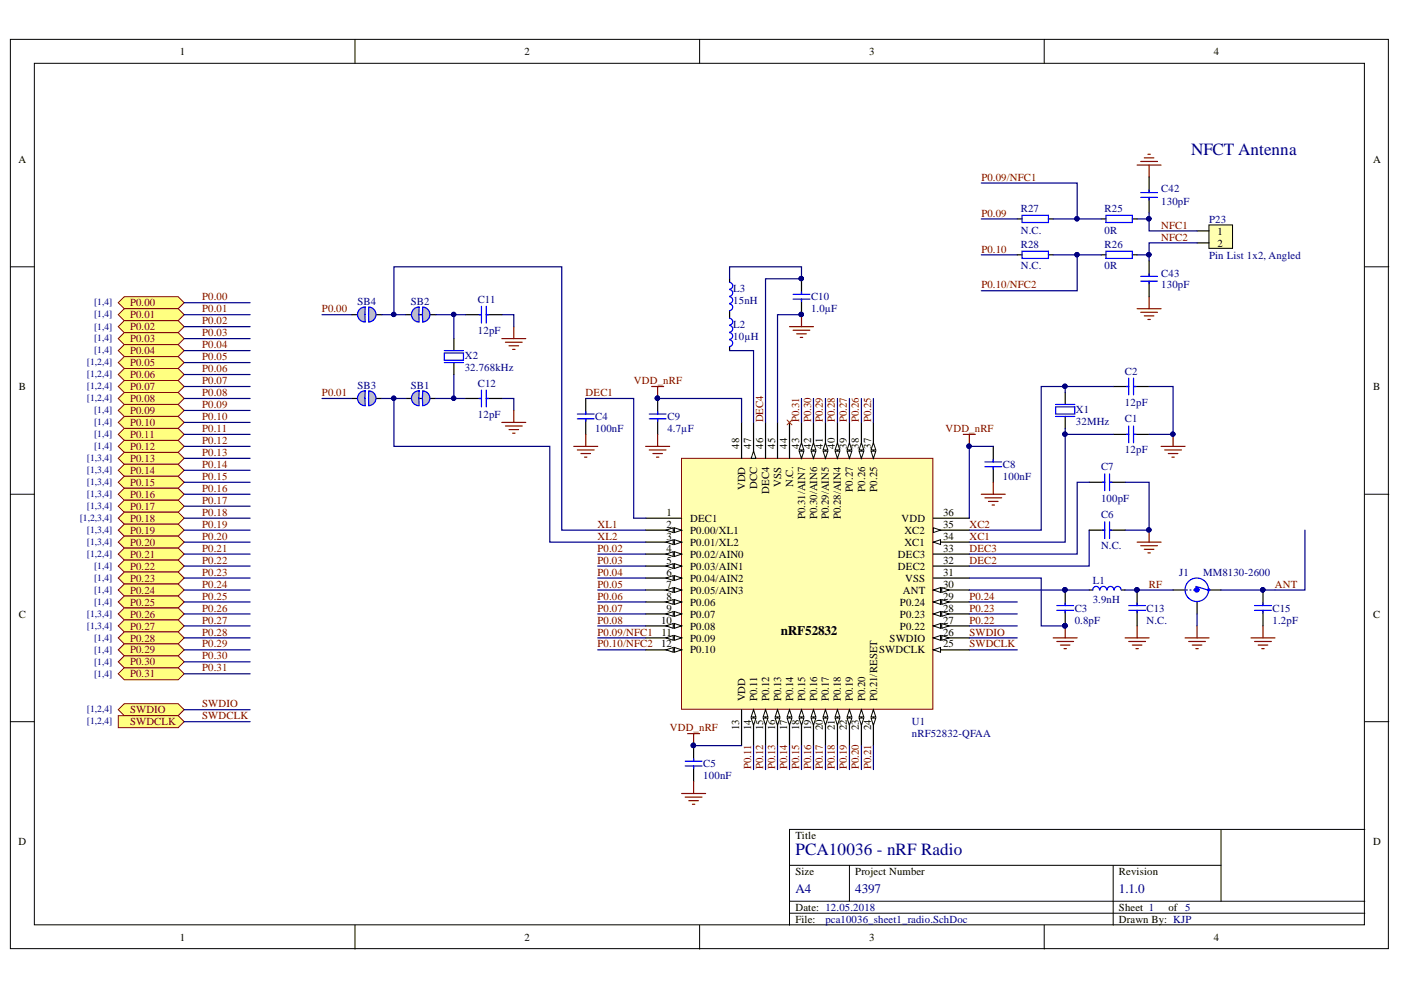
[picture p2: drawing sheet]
<svg xmlns="http://www.w3.org/2000/svg" width="297mm" height="210mm" viewBox="0 0 297 210" stroke-linecap="round" stroke-linejoin="round" font-family="sans-serif">
<defs><g id="words">
<g font-size="3.6" fill="#000080">
<text x="252.6" y="32.9">NFCT Antenna</text>
<text x="168.7" y="181.4">PCA10036 - nRF Radio</text>
</g>
<text font-size="2.8" x="165.5" y="134.7">nRF52832</text>
<g font-size="2.8" fill="#000080">
<text x="168.7" y="189.2">A4</text>
<text x="181.3" y="189.2">4397</text>
<text x="237.2" y="189.2">1.1.0</text>
</g>
<g font-size="2.3">
<text x="38.1" y="11.7">1</text>
<text x="111.2" y="11.7">2</text>
<text x="184.3" y="11.7">3</text>
<text x="257.4" y="11.7">4</text>
<text x="3.9" y="34.5">A</text>
<text x="291.1" y="34.5">A</text>
<text x="258.1" y="49.8">1</text>
<text x="258.1" y="52.3">2</text>
<text x="4" y="82.7">B</text>
<text x="291.1" y="82.7">B</text>
<text x="156.7" y="95.1" transform="rotate(-90 156.7 95.1)">48</text>
<text x="159.3" y="95.1" transform="rotate(-90 159.3 95.1)">47</text>
<text x="161.8" y="95.1" transform="rotate(-90 161.8 95.1)">46</text>
<text x="164.3" y="95.1" transform="rotate(-90 164.3 95.1)">45</text>
<text x="166.9" y="95.1" transform="rotate(-90 166.9 95.1)">44</text>
<text x="169.4" y="95.1" transform="rotate(-90 169.4 95.1)">43</text>
<text x="172" y="95.1" transform="rotate(-90 172 95.1)">42</text>
<text x="174.5" y="95.1" transform="rotate(-90 174.5 95.1)">41</text>
<text x="177" y="95.1" transform="rotate(-90 177 95.1)">40</text>
<text x="179.6" y="95.1" transform="rotate(-90 179.6 95.1)">39</text>
<text x="182.1" y="95.1" transform="rotate(-90 182.1 95.1)">38</text>
<text x="184.7" y="95.1" transform="rotate(-90 184.7 95.1)">37</text>
<text x="158" y="103.9" transform="rotate(-90 158 103.9)">VDD</text>
<text x="160.5" y="103.7" transform="rotate(-90 160.5 103.7)">DCC</text>
<text x="163.1" y="104.7" transform="rotate(-90 163.1 104.7)">DEC4</text>
<text x="165.6" y="103.2" transform="rotate(-90 165.6 103.2)">VSS</text>
<text x="168.1" y="103.3" transform="rotate(-90 168.1 103.3)">N.C.</text>
<text x="180.8" y="104.3" transform="rotate(-90 180.8 104.3)">P0.27</text>
<text x="183.5" y="104.3" transform="rotate(-90 183.5 104.3)">P0.26</text>
<text x="186" y="104.3" transform="rotate(-90 186 104.3)">P0.25</text>
<text x="141.3" y="109.4">1</text>
<text x="141.3" y="111.9">2</text>
<text x="146.3" y="110.7">DEC1</text>
<text x="146.3" y="113.2">P0.00/XL1</text>
<text x="170.7" y="110.1" transform="rotate(-90 170.7 110.1)">P0.31/AIN7</text>
<text x="173.2" y="110.1" transform="rotate(-90 173.2 110.1)">P0.30/AIN6</text>
<text x="175.8" y="110.1" transform="rotate(-90 175.8 110.1)">P0.29/AIN5</text>
<text x="178.3" y="110.1" transform="rotate(-90 178.3 110.1)">P0.28/AIN4</text>
<text x="191.2" y="110.7">VDD</text>
<text x="191.7" y="113.2">XC2</text>
<text x="199.9" y="111.9">35</text>
<text x="199.9" y="109.4">36</text>
<text x="141.3" y="114.5">3</text>
<text x="141.3" y="117">4</text>
<text x="141.3" y="119.5">5</text>
<text x="146.3" y="115.7">P0.01/XL2</text>
<text x="146.3" y="118.3">P0.02/AIN0</text>
<text x="190.4" y="118.3">DEC3</text>
<text x="191.7" y="115.7">XC1</text>
<text x="199.9" y="119.5">32</text>
<text x="199.9" y="117">33</text>
<text x="199.9" y="114.5">34</text>
<text x="141.3" y="122.1">6</text>
<text x="141.3" y="124.6">7</text>
<text x="146.3" y="120.8">P0.03/AIN1</text>
<text x="146.3" y="123.3">P0.04/AIN2</text>
<text x="146.3" y="125.9">P0.05/AIN3</text>
<text x="190.4" y="120.8">DEC2</text>
<text x="191.4" y="125.9">ANT</text>
<text x="191.9" y="123.3">VSS</text>
<text x="199.9" y="122.1">31</text>
<text x="199.9" y="124.6">30</text>
<text x="4" y="130.9">C</text>
<text x="141.3" y="127.1">8</text>
<text x="141.3" y="129.7">9</text>
<text x="146.3" y="128.4">P0.06</text>
<text x="146.3" y="130.9">P0.07</text>
<text x="190.8" y="130.9">P0.23</text>
<text x="190.8" y="128.4">P0.24</text>
<text x="199.9" y="129.7">28</text>
<text x="199.9" y="127.1">29</text>
<text x="291.1" y="130.9">C</text>
<text x="140.2" y="137.3">12</text>
<text x="140.2" y="132.2">10</text>
<text x="140.2" y="134.7">11</text>
<text x="146.3" y="133.5">P0.08</text>
<text x="146.3" y="136">P0.09</text>
<text x="188.6" y="136">SWDIO</text>
<text x="190.8" y="133.5">P0.22</text>
<text x="199.9" y="137.3">25</text>
<text x="199.9" y="134.7">26</text>
<text x="199.9" y="132.2">27</text>
<text x="146.3" y="138.6">P0.10</text>
<text x="186.4" y="138.6">SWDCLK</text>
<text x="158" y="148.7" transform="rotate(-90 158 148.7)">VDD</text>
<text x="160.5" y="148.7" transform="rotate(-90 160.5 148.7)">P0.11</text>
<text x="163.1" y="148.7" transform="rotate(-90 163.1 148.7)">P0.12</text>
<text x="165.6" y="148.7" transform="rotate(-90 165.6 148.7)">P0.13</text>
<text x="168.1" y="148.7" transform="rotate(-90 168.1 148.7)">P0.14</text>
<text x="170.7" y="148.7" transform="rotate(-90 170.7 148.7)">P0.15</text>
<text x="173.2" y="148.7" transform="rotate(-90 173.2 148.7)">P0.16</text>
<text x="175.8" y="148.7" transform="rotate(-90 175.8 148.7)">P0.17</text>
<text x="178.3" y="148.7" transform="rotate(-90 178.3 148.7)">P0.18</text>
<text x="180.8" y="148.7" transform="rotate(-90 180.8 148.7)">P0.19</text>
<text x="183.5" y="148.7" transform="rotate(-90 183.5 148.7)">P0.20</text>
<text x="186" y="148.7" transform="rotate(-90 186 148.7)">P0.21/RESET</text>
<text x="156.7" y="154.8" transform="rotate(-90 156.7 154.8)">13</text>
<text x="159.3" y="154.8" transform="rotate(-90 159.3 154.8)">14</text>
<text x="161.8" y="154.8" transform="rotate(-90 161.8 154.8)">15</text>
<text x="164.3" y="154.8" transform="rotate(-90 164.3 154.8)">16</text>
<text x="166.9" y="154.8" transform="rotate(-90 166.9 154.8)">17</text>
<text x="169.4" y="154.8" transform="rotate(-90 169.4 154.8)">18</text>
<text x="172" y="154.8" transform="rotate(-90 172 154.8)">19</text>
<text x="174.5" y="154.8" transform="rotate(-90 174.5 154.8)">20</text>
<text x="177" y="154.8" transform="rotate(-90 177 154.8)">21</text>
<text x="179.6" y="154.8" transform="rotate(-90 179.6 154.8)">22</text>
<text x="182.1" y="154.8" transform="rotate(-90 182.1 154.8)">23</text>
<text x="184.7" y="154.8" transform="rotate(-90 184.7 154.8)">24</text>
<text x="3.9" y="179.2">D</text>
<text x="168.7" y="177.9">Title</text>
<text x="291.1" y="179.2">D</text>
<text x="168.7" y="185.5">Size</text>
<text x="181.3" y="185.5">Project Number</text>
<text x="237.2" y="185.5">Revision</text>
<text x="168.7" y="193.1">Date: 12.05.2018</text>
<text x="168.7" y="195.7">File:</text>
<text x="237.2" y="193.1">Sheet 1</text>
<text x="237.2" y="195.7">Drawn By: KJP</text>
<text x="247.7" y="193.1">of 5</text>
<text x="38.1" y="199.5">1</text>
<text x="111.2" y="199.5">2</text>
<text x="184.3" y="199.5">3</text>
<text x="257.4" y="199.5">4</text>
</g>
<g font-size="2.3" fill="#800000">
<text x="208.1" y="38.3">P0.09/NFC1</text>
<text x="208.1" y="46">P0.09</text>
<text x="208.1" y="53.6">P0.10</text>
<text x="246.2" y="48.5">NFC1</text>
<text x="246.2" y="51">NFC2</text>
<text x="27.6" y="65">P0.00</text>
<text x="42.9" y="63.7">P0.00</text>
<text x="208.1" y="61.2">P0.10/NFC2</text>
<text x="27.6" y="67.5">P0.01</text>
<text x="27.6" y="70">P0.02</text>
<text x="42.9" y="66.2">P0.01</text>
<text x="42.9" y="68.8">P0.02</text>
<text x="42.9" y="71.3">P0.03</text>
<text x="68.3" y="66.2">P0.00</text>
<text x="27.6" y="72.6">P0.03</text>
<text x="27.6" y="75.1">P0.04</text>
<text x="27.6" y="77.6">P0.05</text>
<text x="42.9" y="73.8">P0.04</text>
<text x="42.9" y="76.4">P0.05</text>
<text x="27.6" y="80.2">P0.06</text>
<text x="27.6" y="82.7">P0.07</text>
<text x="42.9" y="81.4">P0.07</text>
<text x="42.9" y="78.9">P0.06</text>
<text x="42.9" y="84">P0.08</text>
<text x="68.3" y="84">P0.01</text>
<text x="124.2" y="84">DEC1</text>
<text x="134.4" y="81.4">VDD_nRF</text>
<text x="27.6" y="85.2">P0.08</text>
<text x="27.6" y="87.8">P0.09</text>
<text x="42.9" y="86.5">P0.09</text>
<text x="42.9" y="89">P0.10</text>
<text x="161.8" y="89.6" transform="rotate(-90 161.8 89.6)">DEC4</text>
<text x="169.4" y="89.6" transform="rotate(-90 169.4 89.6)">P0.31</text>
<text x="172" y="89.6" transform="rotate(-90 172 89.6)">P0.30</text>
<text x="174.5" y="89.6" transform="rotate(-90 174.5 89.6)">P0.29</text>
<text x="177" y="89.6" transform="rotate(-90 177 89.6)">P0.28</text>
<text x="179.6" y="89.6" transform="rotate(-90 179.6 89.6)">P0.27</text>
<text x="182.1" y="89.6" transform="rotate(-90 182.1 89.6)">P0.26</text>
<text x="184.7" y="89.6" transform="rotate(-90 184.7 89.6)">P0.25</text>
<text x="27.6" y="90.3">P0.10</text>
<text x="27.6" y="92.8">P0.11</text>
<text x="27.6" y="95.4">P0.12</text>
<text x="42.9" y="91.6">P0.11</text>
<text x="42.9" y="94.1">P0.12</text>
<text x="200.5" y="91.6">VDD_nRF</text>
<text x="27.6" y="97.9">P0.13</text>
<text x="27.6" y="100.4">P0.14</text>
<text x="42.9" y="96.6">P0.13</text>
<text x="42.9" y="99.2">P0.14</text>
<text x="42.9" y="101.7">P0.15</text>
<text x="27.6" y="103">P0.15</text>
<text x="27.6" y="105.6">P0.16</text>
<text x="42.9" y="104.3">P0.16</text>
<text x="42.9" y="106.9">P0.17</text>
<text x="27.6" y="108.1">P0.17</text>
<text x="27.6" y="110.7">P0.18</text>
<text x="27.6" y="113.2">P0.19</text>
<text x="42.9" y="109.4">P0.18</text>
<text x="42.9" y="111.9">P0.19</text>
<text x="126.7" y="111.9">XL1</text>
<text x="205.5" y="111.9">XC2</text>
<text x="27.6" y="115.7">P0.20</text>
<text x="27.6" y="118.3">P0.21</text>
<text x="42.9" y="114.5">P0.20</text>
<text x="42.9" y="117">P0.21</text>
<text x="42.9" y="119.5">P0.22</text>
<text x="126.7" y="114.5">XL2</text>
<text x="126.7" y="117">P0.02</text>
<text x="126.7" y="119.5">P0.03</text>
<text x="205.5" y="114.5">XC1</text>
<text x="205.5" y="117">DEC3</text>
<text x="205.5" y="119.5">DEC2</text>
<text x="27.6" y="120.8">P0.22</text>
<text x="27.6" y="123.3">P0.23</text>
<text x="27.6" y="125.9">P0.24</text>
<text x="42.9" y="122.1">P0.23</text>
<text x="42.9" y="124.6">P0.24</text>
<text x="126.7" y="122.1">P0.04</text>
<text x="126.7" y="124.6">P0.05</text>
<text x="243.6" y="124.6">RF</text>
<text x="270.3" y="124.6">ANT</text>
<text x="27.6" y="128.4">P0.25</text>
<text x="27.6" y="130.9">P0.26</text>
<text x="42.9" y="127.1">P0.25</text>
<text x="42.9" y="129.7">P0.26</text>
<text x="126.7" y="129.7">P0.07</text>
<text x="126.7" y="127.1">P0.06</text>
<text x="205.5" y="129.7">P0.23</text>
<text x="205.5" y="127.1">P0.24</text>
<text x="27.6" y="133.5">P0.27</text>
<text x="27.6" y="136">P0.28</text>
<text x="42.9" y="134.7">P0.28</text>
<text x="42.9" y="137.3">P0.29</text>
<text x="42.9" y="132.2">P0.27</text>
<text x="126.7" y="132.2">P0.08</text>
<text x="126.7" y="137.3">P0.10/NFC2</text>
<text x="126.7" y="134.7">P0.09/NFC1</text>
<text x="205.5" y="132.2">P0.22</text>
<text x="205.5" y="137.3">SWDCLK</text>
<text x="205.5" y="134.7">SWDIO</text>
<text x="27.6" y="138.6">P0.29</text>
<text x="27.6" y="141.1">P0.30</text>
<text x="27.6" y="143.6">P0.31</text>
<text x="42.9" y="139.8">P0.30</text>
<text x="42.9" y="142.4">P0.31</text>
<text x="42.9" y="150">SWDIO</text>
<text x="27.6" y="151.2">SWDIO</text>
<text x="27.6" y="153.8">SWDCLK</text>
<text x="42.9" y="152.5">SWDCLK</text>
<text x="142" y="155">VDD_nRF</text>
<text x="159.3" y="163.1" transform="rotate(-90 159.3 163.1)">P0.11</text>
<text x="161.8" y="163.1" transform="rotate(-90 161.8 163.1)">P0.12</text>
<text x="164.3" y="163.1" transform="rotate(-90 164.3 163.1)">P0.13</text>
<text x="166.9" y="163.1" transform="rotate(-90 166.9 163.1)">P0.14</text>
<text x="169.4" y="163.1" transform="rotate(-90 169.4 163.1)">P0.15</text>
<text x="172" y="163.1" transform="rotate(-90 172 163.1)">P0.16</text>
<text x="174.5" y="163.1" transform="rotate(-90 174.5 163.1)">P0.17</text>
<text x="177" y="163.1" transform="rotate(-90 177 163.1)">P0.18</text>
<text x="179.6" y="163.1" transform="rotate(-90 179.6 163.1)">P0.19</text>
<text x="182.1" y="163.1" transform="rotate(-90 182.1 163.1)">P0.20</text>
<text x="184.7" y="163.1" transform="rotate(-90 184.7 163.1)">P0.21</text>
</g>
<g font-size="2.3" fill="#000080">
<text x="246.2" y="40.8">C42</text>
<text x="216.4" y="44.9">R27</text>
<text x="234.2" y="44.9">R25</text>
<text x="246.2" y="43.4">130pF</text>
<text x="256.4" y="47.2">P23</text>
<text x="216.4" y="49.5">N.C.</text>
<text x="216.4" y="52.5">R28</text>
<text x="234.2" y="52.5">R26</text>
<text x="234.2" y="49.5">0R</text>
<text x="216.4" y="57.1">N.C.</text>
<text x="234.2" y="57.1">0R</text>
<text x="246.2" y="58.6">C43</text>
<text x="256.4" y="54.8">Pin List 1x2, Angled</text>
<text x="75.8" y="64.6">SB4</text>
<text x="87.1" y="64.6">SB2</text>
<text x="101.3" y="64.2">C11</text>
<text x="155.5" y="61.9">L3</text>
<text x="155.5" y="64.5">15nH</text>
<text x="172" y="63.7">C10</text>
<text x="246.2" y="61.2">130pF</text>
<text x="101.3" y="70.8">12pF</text>
<text x="155.5" y="69.5">L2</text>
<text x="172" y="66.2">1.0µF</text>
<text x="98.5" y="76.1">X2</text>
<text x="155.5" y="72.1">10µH</text>
<text x="75.8" y="82.4">SB3</text>
<text x="87.1" y="82.4">SB1</text>
<text x="98.5" y="78.7">32.768kHz</text>
<text x="101.3" y="81.9">C12</text>
<text x="238.5" y="79.4">C2</text>
<text x="101.3" y="88.5">12pF</text>
<text x="126.2" y="89">C4</text>
<text x="141.5" y="89">C9</text>
<text x="228.1" y="87.5">X1</text>
<text x="238.5" y="89.6">C1</text>
<text x="238.5" y="86">12pF</text>
<text x="126.2" y="91.6">100nF</text>
<text x="141.5" y="91.6">4.7µF</text>
<text x="228.1" y="90.1">32MHz</text>
<text x="212.6" y="99.2">C8</text>
<text x="212.6" y="101.7">100nF</text>
<text x="233.4" y="99.7">C7</text>
<text x="238.5" y="96.1">12pF</text>
<text x="233.4" y="106.4">100pF</text>
<text x="233.4" y="109.9">C6</text>
<text x="233.4" y="116.5">N.C.</text>
<text x="231.7" y="123.9">L1</text>
<text x="250" y="122.1">J1</text>
<text x="255.1" y="122.1">MM8130-2600</text>
<text x="227.9" y="129.7">C3</text>
<text x="231.7" y="127.9">3.9nH</text>
<text x="243.1" y="129.7">C13</text>
<text x="269.8" y="129.7">C15</text>
<text x="227.9" y="132.2">0.8pF</text>
<text x="243.1" y="132.2">N.C.</text>
<text x="269.8" y="132.2">1.2pF</text>
<text x="193.4" y="153.8">U1</text>
<text x="193.4" y="156.3">nRF52832-QFAA</text>
<text x="149.1" y="162.6">C5</text>
<text x="149.1" y="165.2">100nF</text>
<text x="175" y="195.7">pca10036_sheet1_radio.SchDoc</text>
</g>
<g font-size="2" fill="#000080">
<text x="20" y="64.7">[1,4]</text>
<text x="20" y="67.2">[1,4]</text>
<text x="20" y="69.9">[1,4]</text>
<text x="18.4" y="77.5">[1,2,4]</text>
<text x="20" y="72.4">[1,4]</text>
<text x="20" y="74.9">[1,4]</text>
<text x="18.4" y="80">[1,2,4]</text>
<text x="18.4" y="82.5">[1,2,4]</text>
<text x="18.4" y="85.1">[1,2,4]</text>
<text x="20" y="87.6">[1,4]</text>
<text x="20" y="90.1">[1,4]</text>
<text x="20" y="92.7">[1,4]</text>
<text x="20" y="95.2">[1,4]</text>
<text x="18.4" y="97.7">[1,3,4]</text>
<text x="18.4" y="100.3">[1,3,4]</text>
<text x="18.4" y="102.8">[1,3,4]</text>
<text x="18.4" y="105.3">[1,3,4]</text>
<text x="18.4" y="107.9">[1,3,4]</text>
<text x="16.9" y="110.4">[1,2,3,4]</text>
<text x="18.4" y="113">[1,3,4]</text>
<text x="18.4" y="115.5">[1,3,4]</text>
<text x="18.4" y="118">[1,2,4]</text>
<text x="20" y="120.6">[1,4]</text>
<text x="20" y="123.1">[1,4]</text>
<text x="20" y="125.6">[1,4]</text>
<text x="18.4" y="130.8">[1,3,4]</text>
<text x="20" y="128.2">[1,4]</text>
<text x="18.4" y="133.3">[1,3,4]</text>
<text x="20" y="135.8">[1,4]</text>
<text x="20" y="138.4">[1,4]</text>
<text x="20" y="140.9">[1,4]</text>
<text x="20" y="143.5">[1,4]</text>
<text x="18.4" y="151.1">[1,2,4]</text>
<text x="18.4" y="153.6">[1,2,4]</text>
</g>
</g></defs>
<g fill="#fff" stroke="#000" stroke-width=".21">
<path d="M2.2 8.3h292.2v192.8h-292.2z"/>
<path d="M7.3 13.4h282v182.7h-282z"/>
</g>
<g fill="none" stroke="#000" stroke-width=".21">
<path d="M75.3 8.3v5.1M148.3 8.3v5.1M221.4 8.3v5.1M2.2 56.6h5.1M289.4 56.6h5.1M2.2 104.8h5.1M289.4 104.8h5.1M2.2 153h5.1M289.4 153h5.1M258.9 175.9v15.2M289.4 175.9h-122v20.3M75.3 196.2v5"/>
<path d="M148.3 196.2v5M167.4 193.6h122M167.4 183.5h91.5M167.4 191.1h122M180.1 183.5v7.6M221.4 196.2v5M236 183.5v12.7"/>
</g>
<g fill="#ffff80" stroke="#800000" stroke-width=".21">
<path d="M25.1 150.5l1.2-1.3h11.5l1.2 1.3-1.2 1.2h-11.5z" fill-rule="evenodd"/>
<path d="M25.1 151.7h12.7l1.2 1.3-1.2 1.3h-12.7z" fill-rule="evenodd"/>
</g>
<path d="M106.4 71.8h5.1M107.2 72.6h3.5M107.9 73.3h2.1M108.7 74.1h.5M108.9 69.3v2.5M106.4 89.6h5.1M107.2 90.3h3.5M107.9 91.1h2.1M108.7 91.8h.5M108.9 87v2.6" fill="none" stroke="#800000" stroke-width=".25"/>
<path d="M96.2 79.4v5.1M106.4 66.7h2.5v2.6M106.4 84.5h2.5v2.5" fill="none" stroke="#000080" stroke-width=".25"/>
<circle cx="96.2" cy="84.4" r=".46" fill="#000080" stroke="#000080" stroke-width=".21"/>
<g fill="#ffff80" stroke="#800000" stroke-width=".21">
<path d="M25.1 64.2l1.2-1.3h11.5l1.2 1.3-1.2 1.3h-11.5z" fill-rule="evenodd"/>
<path d="M25.1 66.7l1.2-1.2h11.5l1.2 1.2-1.2 1.3h-11.5z" fill-rule="evenodd"/>
<path d="M25.1 69.3l1.2-1.3h11.5l1.2 1.3-1.2 1.2h-11.5z" fill-rule="evenodd"/>
<path d="M25.1 71.8l1.2-1.3h11.5l1.2 1.3-1.2 1.3h-11.5z" fill-rule="evenodd"/>
<path d="M25.1 74.3l1.2-1.2h11.5l1.2 1.2-1.2 1.3h-11.5z" fill-rule="evenodd"/>
<path d="M25.1 76.9l1.2-1.3h11.5l1.2 1.3-1.2 1.2h-11.5z" fill-rule="evenodd"/>
<path d="M25.1 79.4l1.2-1.3h11.5l1.2 1.3-1.2 1.3h-11.5z" fill-rule="evenodd"/>
<path d="M25.1 81.9l1.2-1.2h11.5l1.2 1.2-1.2 1.3h-11.5z" fill-rule="evenodd"/>
<path d="M25.1 84.5l1.2-1.3h11.5l1.2 1.3-1.2 1.3h-11.5z" fill-rule="evenodd"/>
<path d="M25.1 87l1.2-1.2h11.5l1.2 1.2-1.2 1.3h-11.5z" fill-rule="evenodd"/>
<path d="M25.1 89.6l1.2-1.3h11.5l1.2 1.3-1.2 1.2h-11.5z" fill-rule="evenodd"/>
<path d="M25.1 92.1l1.2-1.3h11.5l1.2 1.3-1.2 1.3h-11.5z" fill-rule="evenodd"/>
<path d="M25.1 94.6l1.2-1.2h11.5l1.2 1.2-1.2 1.3h-11.5z" fill-rule="evenodd"/>
<path d="M25.1 97.2l1.2-1.3h11.5l1.2 1.3-1.2 1.2h-11.5z" fill-rule="evenodd"/>
<path d="M25.1 99.7l1.2-1.3h11.5l1.2 1.3-1.2 1.3h-11.5z" fill-rule="evenodd"/>
<path d="M25.1 102.3l1.2-1.3h11.5l1.2 1.3-1.2 1.2h-11.5z" fill-rule="evenodd"/>
<path d="M25.1 104.8l1.2-1.3h11.5l1.2 1.3-1.2 1.3h-11.5z" fill-rule="evenodd"/>
<path d="M25.1 107.3l1.2-1.2h11.5l1.2 1.2-1.2 1.3h-11.5z" fill-rule="evenodd"/>
<path d="M25.1 109.9l1.2-1.3h11.5l1.2 1.3-1.2 1.2h-11.5z" fill-rule="evenodd"/>
<path d="M25.1 112.4l1.2-1.3h11.5l1.2 1.3-1.2 1.3h-11.5z" fill-rule="evenodd"/>
<path d="M25.1 114.9l1.2-1.2h11.5l1.2 1.2-1.2 1.3h-11.5z" fill-rule="evenodd"/>
<path d="M25.1 117.5l1.2-1.3h11.5l1.2 1.3-1.2 1.3h-11.5z" fill-rule="evenodd"/>
<path d="M25.1 120l1.2-1.2h11.5l1.2 1.2-1.2 1.3h-11.5z" fill-rule="evenodd"/>
<path d="M25.1 122.6l1.2-1.3h11.5l1.2 1.3-1.2 1.2h-11.5z" fill-rule="evenodd"/>
<path d="M25.1 125.1l1.2-1.3h11.5l1.2 1.3-1.2 1.3h-11.5z" fill-rule="evenodd"/>
<path d="M25.1 127.6l1.2-1.2h11.5l1.2 1.2-1.2 1.3h-11.5z" fill-rule="evenodd"/>
<path d="M25.1 130.2l1.2-1.3h11.5l1.2 1.3-1.2 1.2h-11.5z" fill-rule="evenodd"/>
<path d="M25.1 132.7l1.2-1.3h11.5l1.2 1.3-1.2 1.3h-11.5z" fill-rule="evenodd"/>
<path d="M25.1 135.2l1.2-1.2h11.5l1.2 1.2-1.2 1.3h-11.5z" fill-rule="evenodd"/>
<path d="M25.1 137.8l1.2-1.3h11.5l1.2 1.3-1.2 1.3h-11.5z" fill-rule="evenodd"/>
<path d="M25.1 140.3l1.2-1.2h11.5l1.2 1.2-1.2 1.3h-11.5z" fill-rule="evenodd"/>
</g>
<g fill="none" stroke="#000080" stroke-width=".25">
<path d="M39 64.2h14M39 66.7h14M39 69.3h14M39 71.8h14M39 74.3h14M39 76.9h14M39 79.4h14M68.3 66.7h6.3M39 81.9h14M39 84.5h14M39 87h14M39 89.6h14"/>
<path d="M39 92.1h14M39 94.6h14M39 97.2h14M39 99.7h14M68.3 84.5h6.3M39 102.3h14M39 104.8h14M39 107.3h14M39 109.9h14M39 112.4h14M39 114.9h14M39 117.5h14"/>
<path d="M39 120h14M39 122.6h14M39 125.1h14M39 127.6h14M39 130.2h14M39 132.7h14M39 135.2h14M39 137.8h14M39 140.3h14M39 150.5h14M39 153h14"/>
</g>
<path d="M265.2 135.2h5.1M266 136h3.6M266.8 136.8h2M267.5 137.5h.5M267.8 132.7v2.5" fill="none" stroke="#800000" stroke-width=".25"/>
<path d="M74.6 84.5h1.3M79.7 84.5h1.3M267.8 125.1v3.3M267.8 129.4v3.3" fill="none" stroke="#000" stroke-width=".25"/>
<circle cx="267.7" cy="125.1" r=".46" fill="#000080" stroke="#000080" stroke-width=".21"/>
<path d="M266 129.4h3.6M266 128.4h3.6M267.8 127.9v.5M267.8 129.4v.5" fill="none" stroke="#00f" stroke-width=".25"/>
<g fill="#c0c0c0" stroke="#00f" stroke-width=".25">
<path d="M76.1 83.5a1.57 1.57 0 0 0-.1 1.6 1.57 1.57 0 0 0 1.4 .9v-3.1h-.5zM77.4 82.9v1.5z" fill-rule="evenodd"/>
<path d="M78.2 82.9v3.1a1.57 1.57 0 0 0 1.5-1.6 1.57 1.57 0 0 0-1.5-1.5zM78.1 84.4l.1 1.6z" fill-rule="evenodd"/>
</g>
<path d="M74.6 66.7h1.3M79.7 66.7h1.3" fill="none" stroke="#000" stroke-width=".25"/>
<g fill="#c0c0c0" stroke="#00f" stroke-width=".25">
<path d="M76.1 65.7a1.59 1.59 0 0 0-.1 1.7 1.59 1.59 0 0 0 1.4 .9v-3.2l-.5 .1zM77.4 65.1v1.6z" fill-rule="evenodd"/>
<path d="M78.2 65.1v3.2a1.59 1.59 0 0 0 1.5-1.6 1.59 1.59 0 0 0-1.5-1.6zM78.1 66.7l.1 1.6z" fill-rule="evenodd"/>
</g>
<path d="M86.1 84.5h6.3" fill="none" stroke="#000" stroke-width=".25"/>
<g fill="#c0c0c0" stroke="#00f" stroke-width=".25">
<path d="M87.6 83.5a1.57 1.57 0 0 0-.2 1.6 1.57 1.57 0 0 0 1.5 .9v-3.1h-.5zM88.9 82.9l-.1 1.5z" fill-rule="evenodd"/>
<path d="M89.6 82.9v3.1a1.57 1.57 0 0 0 1.5-1.6 1.57 1.57 0 0 0-1.5-1.5zM89.6 84.4v1.6z" fill-rule="evenodd"/>
</g>
<path d="M86.1 66.7h6.3" fill="none" stroke="#000" stroke-width=".25"/>
<g fill="#c0c0c0" stroke="#00f" stroke-width=".25">
<path d="M87.6 65.7a1.59 1.59 0 0 0-.2 1.7 1.59 1.59 0 0 0 1.5 .9v-3.2l-.5 .1zM88.9 65.1l-.1 1.6z" fill-rule="evenodd"/>
<path d="M89.6 65.1v3.2a1.59 1.59 0 0 0 1.5-1.6 1.59 1.59 0 0 0-1.5-1.6zM89.6 66.7v1.6z" fill-rule="evenodd"/>
</g>
<path d="M248.7 125.1h2.6M253.8 127.6v2.6M256.3 125.1h2.6" fill="none" stroke="#000" stroke-width=".25"/>
<circle cx="253.7" cy="125.1" r=".47" fill="#00f" stroke="#00f" stroke-width=".25"/>
<g fill="none" stroke="#00f" stroke-width=".25">
<path d="M251.5 125.1h.3M252.3 125.1h.2M253 125.1h.3M253.5 124.3l2.6 .8"/>
<circle cx="253.7" cy="125" r="2.49"/>
<circle cx="256.3" cy="125.1" r=".22"/>
</g>
<path d="M251.3 135.2h5M252 136h3.6M252.8 136.8h2M253.5 137.5h.6M253.8 132.7v2.5" fill="none" stroke="#800000" stroke-width=".25"/>
<path d="M276.7 112.4v12.7h-6.4" fill="none" stroke="#000080" stroke-width=".25"/>
<path d="M25.1 142.9l1.2-1.3h11.5l1.2 1.3-1.2 1.2h-11.5z" fill-rule="evenodd" fill="#ffff80" stroke="#800000" stroke-width=".21"/>
<path d="M39 142.9h14" fill="none" stroke="#000080" stroke-width=".25"/>
<g fill="none" stroke="#000" stroke-width=".25">
<path d="M154.7 59.1v.8M169.9 59.1v3.3M96.2 71.8v2.5M96.2 76.9v2.5M154.7 66v1.5M154.7 73.6v.7M169.9 63.4v3.3M124.2 84.5v3.3M124.2 88.8v3.3M139.4 84.5v3.3M139.4 88.8v3.3M210.6 94.6v3.3"/>
<path d="M210.6 99v3.3M225.8 83.2v2.6M225.8 88.3v2.5M236 92.1h3.3M236 81.9h3.3M240.3 92.1h3.3M240.3 81.9h3.3M230.9 102.3h3.3M235.2 102.3h3.4M225.8 125.1v3.3M225.8 129.4v3.3M230.9 125.1h.8"/>
<path d="M237.8 125.1h.8M241.1 125.1v3.3M241.1 129.4v3.3M147.1 158.1v3.3M147.1 162.4v3.3"/>
</g>
<g fill="#000080" stroke="#000080" stroke-width=".21">
<circle cx="241" cy="125.1" r=".46"/>
<circle cx="139.4" cy="84.4" r=".46"/>
<circle cx="147" cy="158.1" r=".46"/>
<circle cx="169.9" cy="66.7" r=".46"/>
<circle cx="169.9" cy="59.1" r=".46"/>
<circle cx="225.8" cy="132.7" r=".47"/>
<circle cx="225.8" cy="125.1" r=".47"/>
<circle cx="243.6" cy="112.4" r=".46"/>
</g>
<g fill="none" stroke="#00f" stroke-width=".25">
<path d="M154.7 59.9a.72 .72 0 0 1 .6 .7 .72 .72 0 0 1-.6 .7M94.2 74.8h4.1v1.6h-4.1zM94.2 74.3h4.1M94.2 76.9h4.1M154.7 67.5a.72 .72 0 0 1 .6 .7 .72 .72 0 0 1-.6 .7M154.7 69a.71 .71 0 0 1 .6 .7 .71 .71 0 0 1-.6 .7M154.7 70.5a.71 .71 0 0 1 .6 .7 .71 .71 0 0 1-.6 .7M154.7 72.1a.71 .71 0 0 1 .6 .7 .71 .71 0 0 1-.6 .7M154.7 61.4a.71 .71 0 0 1 .6 .7 .71 .71 0 0 1-.6 .7M154.7 62.9a.71 .71 0 0 1 .6 .7 .71 .71 0 0 1-.6 .7M154.7 64.4a.71 .71 0 0 1 .6 .8 .71 .71 0 0 1-.6 .7M168.2 62.4h3.5"/>
<path d="M168.2 63.4h3.5M169.9 61.9v.5M169.9 63.4v.5M122.4 88.8h3.6M122.4 87.8h3.6M124.2 87.3v.5M124.2 88.8v.5M137.7 88.8h3.5M137.7 87.8h3.5M139.4 87.3v.5M139.4 88.8v.5M208.8 99h3.6"/>
<path d="M208.8 97.9h3.6M210.6 97.4v.5M210.6 99v.5M223.8 86.3h4.1v1.5h-4.1zM223.8 88.3h4.1M223.8 85.8h4.1M238.8 92.1h.5M238.8 81.9h.5M239.3 80.2v3.5M239.3 90.3v3.6M240.3 80.2v3.5M240.3 90.3v3.6"/>
<path d="M240.3 92.1h.5M240.3 81.9h.5M233.7 102.3h.5M234.2 100.5v3.5M235.2 100.5v3.5M235.2 102.3h.6M224.1 129.4h3.5M224.1 128.4h3.5M225.8 127.9v.5M225.8 129.4v.5M233.1 125.1a.71 .71 0 0 0-.7-.8 .71 .71 0 0 0-.7 .8M234.6 125.1a.71 .71 0 0 0-.7-.8 .71 .71 0 0 0-.7 .8"/>
<path d="M236.2 125.1a.71 .71 0 0 0-.8-.8 .71 .71 0 0 0-.7 .8M237.7 125.1a.72 .72 0 0 0-.7-.8 .72 .72 0 0 0-.8 .8M239.3 129.4h3.6M239.3 128.4h3.6M241.1 127.9v.5M241.1 129.4v.5M145.3 162.4h3.5M145.3 161.4h3.5M147.1 160.9v.5M147.1 162.4v.5"/>
</g>
<g fill="none" stroke="#800000" stroke-width=".25">
<path d="M167.4 69.3h5.1M168.2 70h3.5M168.9 70.8h2M169.7 71.5h.5M169.9 66.7v2.6M121.6 94.6h5.1M122.4 95.4h3.6M123.2 96.2h2M123.9 96.9h.5M124.2 92.1v2.5M136.9 94.6h5.1M137.7 95.4h3.5"/>
<path d="M138.2 81.9h2.5M138.4 96.2h2.1M139.2 96.9h.5M139.4 81.9v2.6M139.4 92.1v2.5M241.1 114.9h5.1M241.9 115.7h3.5M242.6 116.5h2M243.4 117.2h.5M243.6 112.4v2.5M223.3 135.2h5.1M224.1 136h3.5"/>
<path d="M224.8 136.8h2.1M225.6 137.5h.5M225.8 132.7v2.5M238.6 135.2h5M239.3 136h3.6M240.1 136.8h2M240.8 137.5h.5M241.1 132.7v2.5M145.8 155.6h2.5M147.1 155.6v2.5M144.5 168.2h5.1M145.3 169h3.5"/>
<path d="M146 169.8h2.1M146.8 170.5h.5M147.1 165.7v2.5"/>
</g>
<path d="M144.5 97.2h53.3v53.2h-53.3z" fill="#ffffb0" stroke="#800000" stroke-width=".21"/>
<path d="M136.9 109.9h7.6M136.9 137.8h7.6" fill="none" stroke="#000" stroke-width=".25"/>
<path d="M143 137.3l1.5 .5-1.5 .5z" fill="#fff"/>
<path d="M143 137.3l1.5 .5-1.5 .5z" fill="none" stroke="#000" stroke-width=".21"/>
<path d="M141.2 137.8l1.5-.5v1z" fill="#fff"/>
<path d="M141.2 137.8l1.5-.5v1z" fill="none" stroke="#000" stroke-width=".21"/>
<path d="M197.9 122.6h7.6M197.9 125.1h7.6M157.2 150.5v7.6" fill="none" stroke="#000" stroke-width=".25"/>
<path d="M197.9 125.1l1.5-.5v1z" fill="#fff"/>
<path d="M197.9 125.1l1.5-.5v1z" fill="none" stroke="#000" stroke-width=".21"/>
<path d="M199.7 124.6l1.5 .5-1.5 .5z" fill="#fff"/>
<path d="M199.7 124.6l1.5 .5-1.5 .5z" fill="none" stroke="#000" stroke-width=".21"/>
<path d="M197.9 117.5h7.6M197.9 114.9h7.6M197.9 120h7.6" fill="none" stroke="#000" stroke-width=".25"/>
<path d="M197.9 114.9l1.5-.5v1.1z" fill="#fff"/>
<path d="M197.9 114.9l1.5-.5v1.1z" fill="none" stroke="#000" stroke-width=".21"/>
<path d="M197.9 112.4h7.6" fill="none" stroke="#000" stroke-width=".25"/>
<path d="M197.9 111.9l1.5 .5-1.5 .5z" fill="#fff"/>
<path d="M197.9 111.9l1.5 .5-1.5 .5z" fill="none" stroke="#000" stroke-width=".21"/>
<path d="M185.2 89.6v7.6M197.9 109.9h7.6" fill="none" stroke="#000" stroke-width=".25"/>
<path d="M184.7 95.7h1l-.5 1.5z" fill="#fff"/>
<path d="M184.7 95.7h1l-.5 1.5z" fill="none" stroke="#000" stroke-width=".21"/>
<path d="M185.2 93.9l.5 1.5h-1z" fill="#fff"/>
<path d="M185.2 93.9l.5 1.5h-1z" fill="none" stroke="#000" stroke-width=".21"/>
<path d="M182.6 89.6v7.6" fill="none" stroke="#000" stroke-width=".25"/>
<path d="M182.1 95.7h1l-.5 1.5z" fill="#fff"/>
<path d="M182.1 95.7h1l-.5 1.5z" fill="none" stroke="#000" stroke-width=".21"/>
<path d="M182.6 93.9l.5 1.5h-1z" fill="#fff"/>
<path d="M182.6 93.9l.5 1.5h-1z" fill="none" stroke="#000" stroke-width=".21"/>
<path d="M136.9 112.4h7.6" fill="none" stroke="#000" stroke-width=".25"/>
<path d="M143 111.9l1.5 .5-1.5 .5z" fill="#fff"/>
<path d="M143 111.9l1.5 .5-1.5 .5z" fill="none" stroke="#000" stroke-width=".21"/>
<path d="M141.2 112.4l1.5-.5v1z" fill="#fff"/>
<path d="M141.2 112.4l1.5-.5v1z" fill="none" stroke="#000" stroke-width=".21"/>
<path d="M136.9 114.9h7.6" fill="none" stroke="#000" stroke-width=".25"/>
<path d="M143 114.4l1.5 .5-1.5 .6z" fill="#fff"/>
<path d="M143 114.4l1.5 .5-1.5 .6z" fill="none" stroke="#000" stroke-width=".21"/>
<path d="M141.2 114.9l1.5-.5v1.1z" fill="#fff"/>
<path d="M141.2 114.9l1.5-.5v1.1z" fill="none" stroke="#000" stroke-width=".21"/>
<path d="M136.9 117.5h7.6" fill="none" stroke="#000" stroke-width=".25"/>
<path d="M143 117l1.5 .5-1.5 .5z" fill="#fff"/>
<path d="M143 117l1.5 .5-1.5 .5z" fill="none" stroke="#000" stroke-width=".21"/>
<path d="M141.2 117.5l1.5-.5v1z" fill="#fff"/>
<path d="M141.2 117.5l1.5-.5v1z" fill="none" stroke="#000" stroke-width=".21"/>
<path d="M136.9 120h7.6" fill="none" stroke="#000" stroke-width=".25"/>
<path d="M143 119.5l1.5 .5-1.5 .5z" fill="#fff"/>
<path d="M143 119.5l1.5 .5-1.5 .5z" fill="none" stroke="#000" stroke-width=".21"/>
<path d="M141.2 120l1.5-.5v1z" fill="#fff"/>
<path d="M141.2 120l1.5-.5v1z" fill="none" stroke="#000" stroke-width=".21"/>
<path d="M136.9 122.6h7.6" fill="none" stroke="#000" stroke-width=".25"/>
<path d="M143 122l1.5 .6-1.5 .5z" fill="#fff"/>
<path d="M143 122l1.5 .6-1.5 .5z" fill="none" stroke="#000" stroke-width=".21"/>
<path d="M141.2 122.6l1.5-.6v1.1z" fill="#fff"/>
<path d="M141.2 122.6l1.5-.6v1.1z" fill="none" stroke="#000" stroke-width=".21"/>
<path d="M136.9 125.1h7.6" fill="none" stroke="#000" stroke-width=".25"/>
<path d="M143 124.6l1.5 .5-1.5 .5z" fill="#fff"/>
<path d="M143 124.6l1.5 .5-1.5 .5z" fill="none" stroke="#000" stroke-width=".21"/>
<path d="M141.2 125.1l1.5-.5v1z" fill="#fff"/>
<path d="M141.2 125.1l1.5-.5v1z" fill="none" stroke="#000" stroke-width=".21"/>
<path d="M136.9 127.6h7.6" fill="none" stroke="#000" stroke-width=".25"/>
<path d="M143 127.1l1.5 .5-1.5 .5z" fill="#fff"/>
<path d="M143 127.1l1.5 .5-1.5 .5z" fill="none" stroke="#000" stroke-width=".21"/>
<path d="M141.2 127.6l1.5-.5v1z" fill="#fff"/>
<path d="M141.2 127.6l1.5-.5v1z" fill="none" stroke="#000" stroke-width=".21"/>
<path d="M136.9 130.2h7.6" fill="none" stroke="#000" stroke-width=".25"/>
<path d="M143 129.7l1.5 .5-1.5 .5z" fill="#fff"/>
<path d="M143 129.7l1.5 .5-1.5 .5z" fill="none" stroke="#000" stroke-width=".21"/>
<path d="M141.2 130.2l1.5-.5v1z" fill="#fff"/>
<path d="M141.2 130.2l1.5-.5v1z" fill="none" stroke="#000" stroke-width=".21"/>
<path d="M136.9 132.7h7.6" fill="none" stroke="#000" stroke-width=".25"/>
<path d="M143 132.2l1.5 .5-1.5 .5z" fill="#fff"/>
<path d="M143 132.2l1.5 .5-1.5 .5z" fill="none" stroke="#000" stroke-width=".21"/>
<path d="M141.2 132.7l1.5-.5v1z" fill="#fff"/>
<path d="M141.2 132.7l1.5-.5v1z" fill="none" stroke="#000" stroke-width=".21"/>
<path d="M136.9 135.2h7.6" fill="none" stroke="#000" stroke-width=".25"/>
<path d="M143 134.7l1.5 .5-1.5 .6z" fill="#fff"/>
<path d="M143 134.7l1.5 .5-1.5 .6z" fill="none" stroke="#000" stroke-width=".21"/>
<path d="M141.2 135.2l1.5-.5v1.1z" fill="#fff"/>
<path d="M141.2 135.2l1.5-.5v1.1z" fill="none" stroke="#000" stroke-width=".21"/>
<path d="M159.8 150.5v7.6" fill="none" stroke="#000" stroke-width=".25"/>
<path d="M159.8 150.5l.5 1.5h-1z" fill="#fff"/>
<path d="M159.8 150.5l.5 1.5h-1z" fill="none" stroke="#000" stroke-width=".21"/>
<path d="M159.3 152.3h1l-.5 1.5z" fill="#fff"/>
<path d="M159.3 152.3h1l-.5 1.5z" fill="none" stroke="#000" stroke-width=".21"/>
<path d="M162.3 150.5v7.6" fill="none" stroke="#000" stroke-width=".25"/>
<path d="M162.3 150.5l.5 1.5h-1z" fill="#fff"/>
<path d="M162.3 150.5l.5 1.5h-1z" fill="none" stroke="#000" stroke-width=".21"/>
<path d="M161.8 152.3h1l-.5 1.5z" fill="#fff"/>
<path d="M161.8 152.3h1l-.5 1.5z" fill="none" stroke="#000" stroke-width=".21"/>
<path d="M164.8 150.5v7.6" fill="none" stroke="#000" stroke-width=".25"/>
<path d="M164.8 150.5l.6 1.5h-1.1z" fill="#fff"/>
<path d="M164.8 150.5l.6 1.5h-1.1z" fill="none" stroke="#000" stroke-width=".21"/>
<path d="M164.3 152.3h1.1l-.6 1.5z" fill="#fff"/>
<path d="M164.3 152.3h1.1l-.6 1.5z" fill="none" stroke="#000" stroke-width=".21"/>
<path d="M167.4 150.5v7.6" fill="none" stroke="#000" stroke-width=".25"/>
<path d="M167.4 150.5l.5 1.5h-1z" fill="#fff"/>
<path d="M167.4 150.5l.5 1.5h-1z" fill="none" stroke="#000" stroke-width=".21"/>
<path d="M166.9 152.3h1l-.5 1.5z" fill="#fff"/>
<path d="M166.9 152.3h1l-.5 1.5z" fill="none" stroke="#000" stroke-width=".21"/>
<path d="M180.1 89.6v7.6" fill="none" stroke="#000" stroke-width=".25"/>
<path d="M179.6 95.7h1l-.5 1.5z" fill="#fff"/>
<path d="M179.6 95.7h1l-.5 1.5z" fill="none" stroke="#000" stroke-width=".21"/>
<path d="M180.1 93.9l.5 1.5h-1z" fill="#fff"/>
<path d="M180.1 93.9l.5 1.5h-1z" fill="none" stroke="#000" stroke-width=".21"/>
<path d="M177.6 89.6v7.6" fill="none" stroke="#000" stroke-width=".25"/>
<path d="M177 95.7h1.1l-.5 1.5z" fill="#fff"/>
<path d="M177 95.7h1.1l-.5 1.5z" fill="none" stroke="#000" stroke-width=".21"/>
<path d="M177.6 93.9l.5 1.5h-1.1z" fill="#fff"/>
<path d="M177.6 93.9l.5 1.5h-1.1z" fill="none" stroke="#000" stroke-width=".21"/>
<path d="M175 89.6v7.6" fill="none" stroke="#000" stroke-width=".25"/>
<path d="M174.5 95.7h1l-.5 1.5z" fill="#fff"/>
<path d="M174.5 95.7h1l-.5 1.5z" fill="none" stroke="#000" stroke-width=".21"/>
<path d="M175 93.9l.5 1.5h-1z" fill="#fff"/>
<path d="M175 93.9l.5 1.5h-1z" fill="none" stroke="#000" stroke-width=".21"/>
<path d="M172.5 89.6v7.6" fill="none" stroke="#000" stroke-width=".25"/>
<path d="M172 95.7h1l-.5 1.5z" fill="#fff"/>
<path d="M172 95.7h1l-.5 1.5z" fill="none" stroke="#000" stroke-width=".21"/>
<path d="M172.5 93.9l.5 1.5h-1z" fill="#fff"/>
<path d="M172.5 93.9l.5 1.5h-1z" fill="none" stroke="#000" stroke-width=".21"/>
<path d="M169.9 89.6v7.6" fill="none" stroke="#000" stroke-width=".25"/>
<path d="M169.4 95.7h1l-.5 1.5z" fill="#fff"/>
<path d="M169.4 95.7h1l-.5 1.5z" fill="none" stroke="#000" stroke-width=".21"/>
<path d="M169.9 93.9l.5 1.5h-1z" fill="#fff"/>
<path d="M169.9 93.9l.5 1.5h-1z" fill="none" stroke="#000" stroke-width=".21"/>
<path d="M157.2 89.6v7.6M159.8 89.6v7.6M162.3 89.6v7.6M164.8 89.6v7.6M167.4 89.6v7.6" fill="none" stroke="#000" stroke-width=".25"/>
<path d="M159.8 95.7l.5 1.5h-1z" fill="#fff"/>
<path d="M159.8 95.7l.5 1.5h-1z" fill="none" stroke="#000" stroke-width=".21"/>
<path d="M197.9 137.8h7.6" fill="none" stroke="#000" stroke-width=".25"/>
<path d="M197.9 137.8l1.5-.5v1z" fill="#fff"/>
<path d="M197.9 137.8l1.5-.5v1z" fill="none" stroke="#000" stroke-width=".21"/>
<path d="M197.9 135.2h7.6" fill="none" stroke="#000" stroke-width=".25"/>
<path d="M197.9 135.2l1.5-.5v1.1z" fill="#fff"/>
<path d="M197.9 135.2l1.5-.5v1.1z" fill="none" stroke="#000" stroke-width=".21"/>
<path d="M199.7 134.7l1.5 .5-1.5 .6z" fill="#fff"/>
<path d="M199.7 134.7l1.5 .5-1.5 .6z" fill="none" stroke="#000" stroke-width=".21"/>
<path d="M197.9 132.7h7.6" fill="none" stroke="#000" stroke-width=".25"/>
<path d="M197.9 132.7l1.5-.5v1z" fill="#fff"/>
<path d="M197.9 132.7l1.5-.5v1z" fill="none" stroke="#000" stroke-width=".21"/>
<path d="M199.7 132.2l1.5 .5-1.5 .5z" fill="#fff"/>
<path d="M199.7 132.2l1.5 .5-1.5 .5z" fill="none" stroke="#000" stroke-width=".21"/>
<path d="M197.9 130.2h7.6" fill="none" stroke="#000" stroke-width=".25"/>
<path d="M197.9 130.2l1.5-.5v1z" fill="#fff"/>
<path d="M197.9 130.2l1.5-.5v1z" fill="none" stroke="#000" stroke-width=".21"/>
<path d="M199.7 129.7l1.5 .5-1.5 .5z" fill="#fff"/>
<path d="M199.7 129.7l1.5 .5-1.5 .5z" fill="none" stroke="#000" stroke-width=".21"/>
<path d="M197.9 127.6h7.6" fill="none" stroke="#000" stroke-width=".25"/>
<path d="M197.9 127.6l1.5-.5v1z" fill="#fff"/>
<path d="M197.9 127.6l1.5-.5v1z" fill="none" stroke="#000" stroke-width=".21"/>
<path d="M199.7 127.1l1.5 .5-1.5 .5z" fill="#fff"/>
<path d="M199.7 127.1l1.5 .5-1.5 .5z" fill="none" stroke="#000" stroke-width=".21"/>
<path d="M169.9 150.5v7.6" fill="none" stroke="#000" stroke-width=".25"/>
<path d="M169.9 150.5l.5 1.5h-1z" fill="#fff"/>
<path d="M169.9 150.5l.5 1.5h-1z" fill="none" stroke="#000" stroke-width=".21"/>
<path d="M169.4 152.3h1l-.5 1.5z" fill="#fff"/>
<path d="M169.4 152.3h1l-.5 1.5z" fill="none" stroke="#000" stroke-width=".21"/>
<path d="M172.5 150.5v7.6" fill="none" stroke="#000" stroke-width=".25"/>
<path d="M172.5 150.5l.5 1.5h-1z" fill="#fff"/>
<path d="M172.5 150.5l.5 1.5h-1z" fill="none" stroke="#000" stroke-width=".21"/>
<path d="M172 152.3h1l-.5 1.5z" fill="#fff"/>
<path d="M172 152.3h1l-.5 1.5z" fill="none" stroke="#000" stroke-width=".21"/>
<path d="M175 150.5v7.6" fill="none" stroke="#000" stroke-width=".25"/>
<path d="M175 150.5l.5 1.5h-1z" fill="#fff"/>
<path d="M175 150.5l.5 1.5h-1z" fill="none" stroke="#000" stroke-width=".21"/>
<path d="M174.5 152.3h1l-.5 1.5z" fill="#fff"/>
<path d="M174.5 152.3h1l-.5 1.5z" fill="none" stroke="#000" stroke-width=".21"/>
<path d="M177.6 150.5v7.6" fill="none" stroke="#000" stroke-width=".25"/>
<path d="M177.6 150.5l.5 1.5h-1.1z" fill="#fff"/>
<path d="M177.6 150.5l.5 1.5h-1.1z" fill="none" stroke="#000" stroke-width=".21"/>
<path d="M177 152.3h1.1l-.5 1.5z" fill="#fff"/>
<path d="M177 152.3h1.1l-.5 1.5z" fill="none" stroke="#000" stroke-width=".21"/>
<path d="M182.6 150.5v7.6" fill="none" stroke="#000" stroke-width=".25"/>
<path d="M182.6 150.5l.5 1.5h-1z" fill="#fff"/>
<path d="M182.6 150.5l.5 1.5h-1z" fill="none" stroke="#000" stroke-width=".21"/>
<path d="M182.1 152.3h1l-.5 1.5z" fill="#fff"/>
<path d="M182.1 152.3h1l-.5 1.5z" fill="none" stroke="#000" stroke-width=".21"/>
<path d="M185.2 150.5v7.6" fill="none" stroke="#000" stroke-width=".25"/>
<path d="M185.2 150.5l.5 1.5h-1z" fill="#fff"/>
<path d="M185.2 150.5l.5 1.5h-1z" fill="none" stroke="#000" stroke-width=".21"/>
<path d="M184.7 152.3h1l-.5 1.5z" fill="#fff"/>
<path d="M184.7 152.3h1l-.5 1.5z" fill="none" stroke="#000" stroke-width=".21"/>
<path d="M180.1 150.5v7.6" fill="none" stroke="#000" stroke-width=".25"/>
<path d="M180.1 150.5l.5 1.5h-1z" fill="#fff"/>
<path d="M180.1 150.5l.5 1.5h-1z" fill="none" stroke="#000" stroke-width=".21"/>
<path d="M179.6 152.3h1l-.5 1.5z" fill="#fff"/>
<path d="M179.6 152.3h1l-.5 1.5z" fill="none" stroke="#000" stroke-width=".21"/>
<path d="M204.2 92.1h2.6M205.5 92.1v2.5M246.2 94.6h5.1M246.9 95.4h3.6M247.7 96.2h2M248.5 96.9h.5M248.7 92.1v2.5M208.1 104.8h5M208.8 105.6h3.6M209.6 106.3h2M210.3 107.1h.5M210.6 102.3v2.5" fill="none" stroke="#800000" stroke-width=".25"/>
<g fill="#000080" stroke="#000080" stroke-width=".21">
<circle cx="205.4" cy="94.6" r=".47"/>
<circle cx="225.8" cy="125.1" r=".47"/>
<circle cx="169.9" cy="66.7" r=".46"/>
<circle cx="139.4" cy="84.4" r=".46"/>
<circle cx="147" cy="158.1" r=".46"/>
<circle cx="169.9" cy="59.1" r=".46"/>
<circle cx="225.8" cy="132.7" r=".47"/>
<circle cx="248.7" cy="92.1" r=".46"/>
<circle cx="83.5" cy="84.4" r=".46"/>
<circle cx="83.5" cy="66.7" r=".46"/>
<circle cx="96.2" cy="66.7" r=".46"/>
<circle cx="225.8" cy="81.9" r=".46"/>
<circle cx="225.8" cy="92.1" r=".46"/>
<circle cx="243.6" cy="112.4" r=".46"/>
<circle cx="241" cy="125.1" r=".46"/>
<circle cx="267.7" cy="125.1" r=".46"/>
</g>
<g fill="none" stroke="#000080" stroke-width=".25">
<path d="M154.7 59.1v-2.5h15.2v2.5h-7.6v30.5M81 66.7h2.5v-10.1h35.6v55.8h17.8M83.5 66.7h2.6M96.2 66.7v5.1M154.7 74.3h5.1v15.3M169.9 66.7h-5.1v22.9M81 84.5h2.5v10.1h33.1v20.3h20.3M83.5 84.5h2.6M124.2 84.5h10.2v25.4h2.5M139.4 84.5h17.8v5.1M169.9 84.5v5.1M172.5 84.5v5.1"/>
<path d="M175 84.5v5.1M177.6 84.5v5.1M180.1 84.5v5.1M182.6 84.5v5.1M185.2 84.5v5.1M210.6 94.6h-5.1v15.3M225.8 81.9v1.3M225.8 90.8v1.3M236 81.9h-15.2v30.5h-15.3M236 92.1h-10.2v22.8h-20.3M243.6 81.9h5.1v10.2h-5.1M126.7 117.5h10.2"/>
<path d="M230.9 112.4v7.6h-25.4M230.9 102.3h-2.5v15.2h-22.9M238.6 102.3h5v10.1h-5M126.7 120h10.2M126.7 122.6h10.2M126.7 125.1h10.2M126.7 127.6h10.2M126.7 130.2h10.2M126.7 132.7h10.2M126.7 135.2h10.2M126.7 137.8h10.2M205.5 125.1h25.4"/>
<path d="M205.5 122.6h15.3v10.1h5M205.5 127.6h10.2M205.5 130.2h10.2M205.5 132.7h10.2M205.5 135.2h10.2M205.5 137.8h10.2M238.6 125.1h10.1M253.8 130.2v2.5M258.9 125.1h11.4M147.1 158.1h10.1M159.8 158.1v5.1M162.3 158.1v5.1"/>
<path d="M164.8 158.1v5.1M167.4 158.1v5.1M169.9 158.1v5.1M172.5 158.1v5.1M175 158.1v5.1M177.6 158.1v5.1M180.1 158.1v5.1M182.6 158.1v5.1M185.2 158.1v5.1"/>
</g>
<path d="M166.9 89.1l1 1M167.9 89.1l-1 1" fill="none" stroke="#f00" stroke-width=".21"/>
<path d="M256.3 47.7h5v5h-5z" fill="#ffffb0" stroke="#000" stroke-width=".21"/>
<g fill="none" stroke="#000" stroke-width=".25">
<path d="M243.6 37.5v3.3M215.7 46.4h1M215.7 54h1M222.3 46.4h1M222.3 54h1M233.5 46.4h1M233.5 54h1M240.1 46.4h1M240.1 54h1M243.6 41.8v3.3M243.6 55.3v3.3M243.6 59.6v3.3"/>
<path d="M253.8 49h2.5M253.8 51.5h2.5M98.8 66.7h3.3M103.1 66.7h3.3M98.8 84.5h3.3M103.1 84.5h3.3M230.9 112.4h3.3M235.2 112.4h3.4"/>
</g>
<path d="M241.1 35h5.1M241.9 34.2h3.5M242.6 33.5h2M243.4 32.7h.5M243.6 35v2.5M241.1 65.5h5.1M241.9 66.2h3.5M242.6 67h2M243.4 67.7h.5M243.6 62.9v2.6" fill="none" stroke="#800000" stroke-width=".25"/>
<g fill="none" stroke="#00f" stroke-width=".25">
<path d="M216.7 45.7h5.6v1.5h-5.6zM216.7 53.3h5.6v1.5h-5.6zM234.5 53.3h5.6v1.5h-5.6zM234.5 45.7h5.6v1.5h-5.6zM241.9 40.8h3.5M241.9 41.8h3.5M241.9 58.6h3.5M241.9 59.6h3.5M243.6 40.3v.5M243.6 41.8v.6M243.6 58.1v.5M243.6 59.6v.5"/>
<path d="M101.6 66.7h.5M102.1 64.9v3.6M103.1 64.9v3.6M103.1 66.7h.5M101.6 84.5h.5M102.1 82.7v3.6M103.1 82.7v3.6M103.1 84.5h.5M233.7 112.4h.5M234.2 110.6v3.6M235.2 110.6v3.6M235.2 112.4h.6"/>
</g>
<path d="M208.1 38.8h20.3v7.6M208.1 46.4h7.6M208.1 54h7.6M223.3 54h10.2M223.3 46.4h10.2M228.4 54v7.6h-20.3M241.1 46.4h2.5v2.6h10.2M243.6 45.1v1.3M243.6 54v1.3M253.8 51.5h-10.2v2.5h-2.5M92.4 66.7h6.4M92.4 84.5h6.4" fill="none" stroke="#000080" stroke-width=".25"/>
<g fill="#000080" stroke="#000080" stroke-width=".21">
<circle cx="243.6" cy="46.4" r=".47"/>
<circle cx="243.6" cy="54" r=".47"/>
<circle cx="228.3" cy="46.4" r=".46"/>
<circle cx="228.3" cy="54" r=".46"/>
<circle cx="96.2" cy="66.7" r=".46"/>
<circle cx="96.2" cy="84.4" r=".46"/>
</g>
<use href="#words"/>
</svg>
